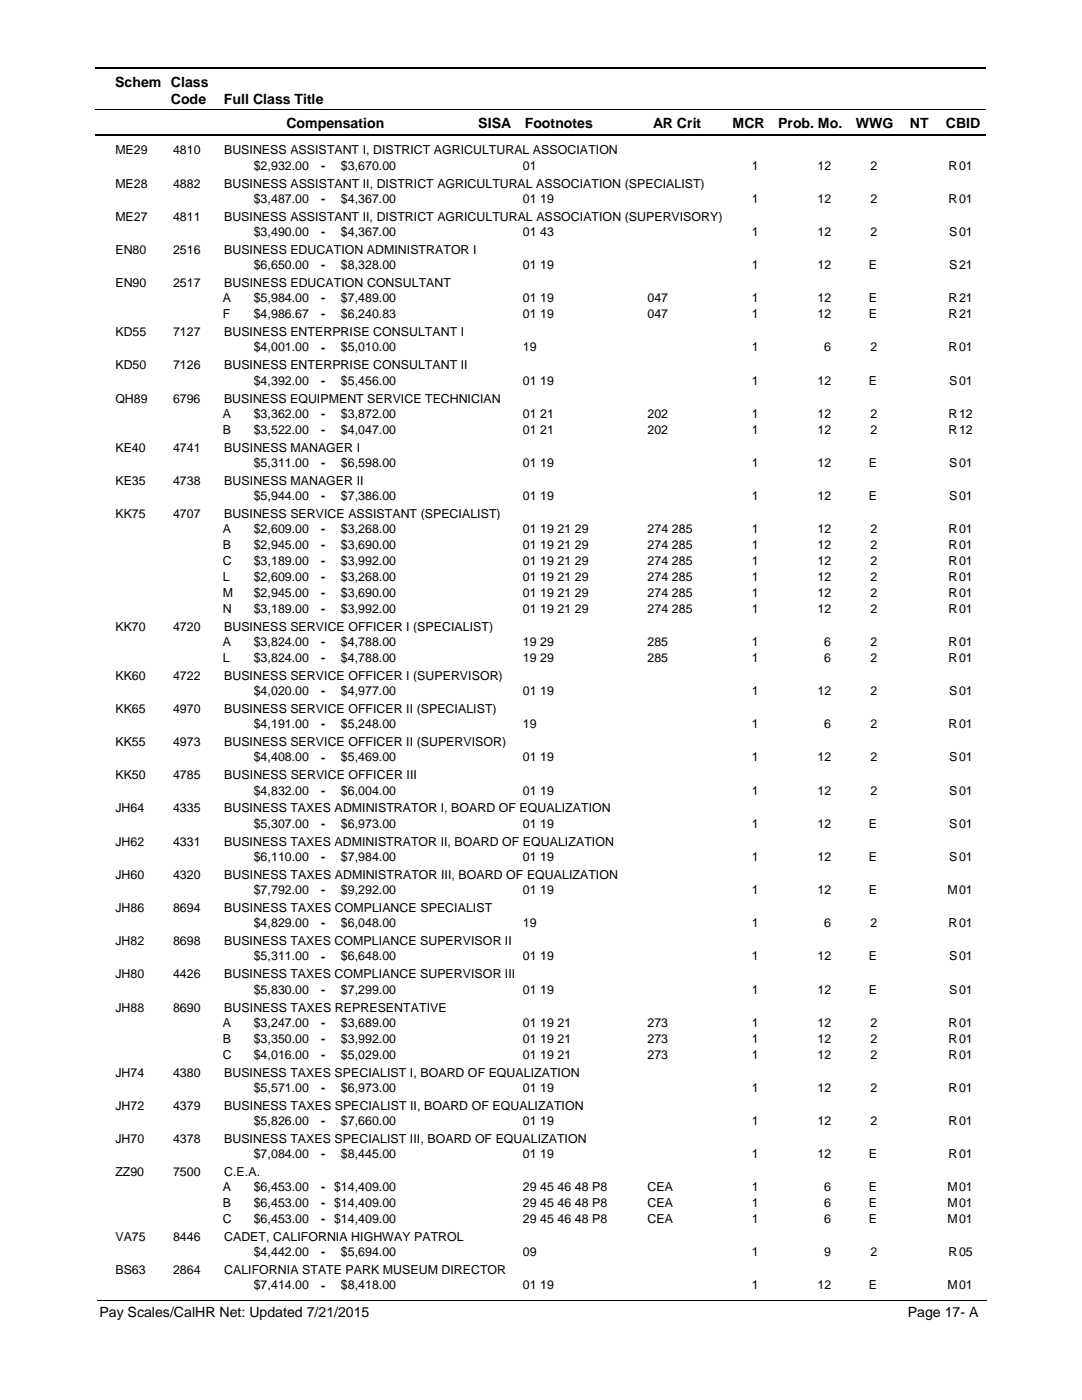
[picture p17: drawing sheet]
<svg xmlns="http://www.w3.org/2000/svg" width="216mm" height="279mm" viewBox="0 0 216 279" stroke-linecap="round" stroke-linejoin="round" font-family="sans-serif">
<defs><g id="words">
<g font-size="2.8">
<text x="23" y="17.3">Schem Class</text>
<text x="34.1" y="20.7">Code</text>
<text x="44.7" y="20.7">Full Class Title</text>
<text x="57.2" y="25.6">Compensation</text>
<text x="95.4" y="25.6">SISA</text>
<text x="104.7" y="25.6">Footnotes</text>
<text x="130.3" y="25.6">AR Crit</text>
<text x="146.2" y="25.6">MCR</text>
<text x="155.3" y="25.6">Prob. Mo.</text>
<text x="170.8" y="25.6">WWG</text>
<text x="181.5" y="25.6">NT</text>
<text x="188.7" y="25.6">CBID</text>
<text x="19.9" y="262.9">Pay Scales/CalHR Net: Updated 7/21/2015</text>
<text x="181.1" y="262.9">Page 17- A</text>
</g>
<g font-size="2.5">
<text x="23" y="30.8">ME29</text>
<text x="34.5" y="30.8">4810</text>
<text x="44.7" y="30.8">BUSINESS ASSISTANT I, DISTRICT AGRICULTURAL ASSOCIATION</text>
<text x="50.6" y="33.9">$2,932.00</text>
<text x="64.1" y="33.9">-</text>
<text x="68" y="33.9">$3,670.00</text>
<text x="104.3" y="33.9">01</text>
<text x="150" y="33.9">1</text>
<text x="163.1" y="33.9">12</text>
<text x="173.7" y="33.9">2</text>
<text x="189.3" y="33.9">R</text>
<text x="191.4" y="33.9">01</text>
<text x="23" y="37.4">ME28</text>
<text x="34.5" y="37.4">4882</text>
<text x="44.7" y="37.4">BUSINESS ASSISTANT II, DISTRICT AGRICULTURAL ASSOCIATION (SPECIALIST)</text>
<text x="50.6" y="40.5">$3,487.00</text>
<text x="64.1" y="40.5">-</text>
<text x="68" y="40.5">$4,367.00</text>
<text x="104.3" y="40.5">01 19</text>
<text x="150" y="40.5">1</text>
<text x="163.1" y="40.5">12</text>
<text x="173.7" y="40.5">2</text>
<text x="189.3" y="40.5">R</text>
<text x="191.4" y="40.5">01</text>
<text x="23" y="44">ME27</text>
<text x="34.5" y="44">4811</text>
<text x="44.7" y="44">BUSINESS ASSISTANT II, DISTRICT AGRICULTURAL ASSOCIATION (SUPERVISORY)</text>
<text x="50.6" y="47.1">$3,490.00</text>
<text x="64.1" y="47.1">-</text>
<text x="68" y="47.1">$4,367.00</text>
<text x="104.3" y="47.1">01 43</text>
<text x="150" y="47.1">1</text>
<text x="163.1" y="47.1">12</text>
<text x="173.7" y="47.1">2</text>
<text x="189.4" y="47.1">S</text>
<text x="191.4" y="47.1">01</text>
<text x="23" y="50.7">EN80</text>
<text x="34.5" y="50.7">2516</text>
<text x="44.7" y="50.7">BUSINESS EDUCATION ADMINISTRATOR I</text>
<text x="50.6" y="53.7">$6,650.00</text>
<text x="64.1" y="53.8">-</text>
<text x="68" y="53.7">$8,328.00</text>
<text x="104.3" y="53.7">01 19</text>
<text x="150" y="53.7">1</text>
<text x="163.1" y="53.7">12</text>
<text x="173.4" y="53.7">E</text>
<text x="189.4" y="53.7">S</text>
<text x="191.4" y="53.7">21</text>
<text x="23" y="57.3">EN90</text>
<text x="34.5" y="57.3">2517</text>
<text x="44.7" y="57.3">BUSINESS EDUCATION CONSULTANT</text>
<text x="44.5" y="60.3">A</text>
<text x="44.5" y="63.5">F</text>
<text x="50.6" y="60.3">$5,984.00</text>
<text x="50.6" y="63.5">$4,986.67</text>
<text x="64.1" y="60.4">-</text>
<text x="64.1" y="63.5">-</text>
<text x="68" y="60.3">$7,489.00</text>
<text x="68" y="63.5">$6,240.83</text>
<text x="104.3" y="60.3">01 19</text>
<text x="104.3" y="63.5">01 19</text>
<text x="129.2" y="60.3">047</text>
<text x="129.2" y="63.5">047</text>
<text x="150" y="60.3">1</text>
<text x="150" y="63.5">1</text>
<text x="163.1" y="60.3">12</text>
<text x="163.1" y="63.5">12</text>
<text x="173.4" y="60.3">E</text>
<text x="173.4" y="63.5">E</text>
<text x="189.3" y="60.3">R</text>
<text x="189.3" y="63.5">R</text>
<text x="191.4" y="60.3">21</text>
<text x="191.4" y="63.5">21</text>
<text x="23" y="67.1">KD55</text>
<text x="34.5" y="67.1">7127</text>
<text x="44.7" y="67.1">BUSINESS ENTERPRISE CONSULTANT I</text>
<text x="50.6" y="70.1">$4,001.00</text>
<text x="64.1" y="70.2">-</text>
<text x="68" y="70.1">$5,010.00</text>
<text x="104.3" y="70.1">19</text>
<text x="150" y="70.1">1</text>
<text x="164.5" y="70.1">6</text>
<text x="173.7" y="70.1">2</text>
<text x="189.3" y="70.1">R</text>
<text x="191.4" y="70.1">01</text>
<text x="23" y="73.7">KD50</text>
<text x="34.5" y="73.7">7126</text>
<text x="44.7" y="73.7">BUSINESS ENTERPRISE CONSULTANT II</text>
<text x="50.6" y="76.8">$4,392.00</text>
<text x="64.1" y="76.8">-</text>
<text x="68" y="76.8">$5,456.00</text>
<text x="104.3" y="76.8">01 19</text>
<text x="150" y="76.8">1</text>
<text x="163.1" y="76.8">12</text>
<text x="173.4" y="76.8">E</text>
<text x="189.4" y="76.8">S</text>
<text x="191.4" y="76.8">01</text>
<text x="23" y="80.3">QH89</text>
<text x="34.5" y="80.3">6796</text>
<text x="44.5" y="83.4">A</text>
<text x="44.7" y="80.3">BUSINESS EQUIPMENT SERVICE TECHNICIAN</text>
<text x="50.6" y="83.4">$3,362.00</text>
<text x="64.1" y="83.4">-</text>
<text x="68" y="83.4">$3,872.00</text>
<text x="104.3" y="83.4">01 21</text>
<text x="129.2" y="83.4">202</text>
<text x="150" y="83.4">1</text>
<text x="163.1" y="83.4">12</text>
<text x="173.7" y="83.4">2</text>
<text x="189.3" y="83.4">R</text>
<text x="191.4" y="83.4">12</text>
<text x="44.5" y="86.6">B</text>
<text x="50.6" y="86.6">$3,522.00</text>
<text x="64.1" y="86.6">-</text>
<text x="68" y="86.6">$4,047.00</text>
<text x="104.3" y="86.6">01 21</text>
<text x="129.2" y="86.6">202</text>
<text x="150" y="86.6">1</text>
<text x="163.1" y="86.6">12</text>
<text x="173.7" y="86.6">2</text>
<text x="189.3" y="86.6">R</text>
<text x="191.4" y="86.6">12</text>
<text x="23" y="90.1">KE40</text>
<text x="34.5" y="90.1">4741</text>
<text x="44.7" y="90.1">BUSINESS MANAGER I</text>
<text x="50.6" y="93.2">$5,311.00</text>
<text x="64.1" y="93.2">-</text>
<text x="68" y="93.2">$6,598.00</text>
<text x="104.3" y="93.2">01 19</text>
<text x="150" y="93.2">1</text>
<text x="163.1" y="93.2">12</text>
<text x="173.4" y="93.2">E</text>
<text x="189.4" y="93.2">S</text>
<text x="191.4" y="93.2">01</text>
<text x="23" y="96.8">KE35</text>
<text x="34.5" y="96.8">4738</text>
<text x="44.7" y="96.8">BUSINESS MANAGER II</text>
<text x="50.6" y="99.8">$5,944.00</text>
<text x="64.1" y="99.8">-</text>
<text x="68" y="99.8">$7,386.00</text>
<text x="104.3" y="99.8">01 19</text>
<text x="150" y="99.8">1</text>
<text x="163.1" y="99.8">12</text>
<text x="173.4" y="99.8">E</text>
<text x="189.4" y="99.8">S</text>
<text x="191.4" y="99.8">01</text>
<text x="23" y="103.4">KK75</text>
<text x="34.5" y="103.4">4707</text>
<text x="44.5" y="106.4">A</text>
<text x="44.7" y="103.4">BUSINESS SERVICE ASSISTANT (SPECIALIST)</text>
<text x="50.6" y="106.4">$2,609.00</text>
<text x="64.1" y="106.4">-</text>
<text x="68" y="106.4">$3,268.00</text>
<text x="104.3" y="106.4">01 19 21 29</text>
<text x="129.2" y="106.4">274 285</text>
<text x="150" y="106.4">1</text>
<text x="163.1" y="106.4">12</text>
<text x="173.7" y="106.4">2</text>
<text x="189.3" y="106.4">R</text>
<text x="191.4" y="106.4">01</text>
<text x="44.5" y="109.6">B</text>
<text x="44.5" y="112.8">C</text>
<text x="50.6" y="109.6">$2,945.00</text>
<text x="50.6" y="112.8">$3,189.00</text>
<text x="64.1" y="109.6">-</text>
<text x="64.1" y="112.8">-</text>
<text x="68" y="109.6">$3,690.00</text>
<text x="68" y="112.8">$3,992.00</text>
<text x="104.3" y="109.6">01 19 21 29</text>
<text x="104.3" y="112.8">01 19 21 29</text>
<text x="129.2" y="109.6">274 285</text>
<text x="129.2" y="112.8">274 285</text>
<text x="150" y="112.8">1</text>
<text x="150" y="109.6">1</text>
<text x="163.1" y="109.6">12</text>
<text x="163.1" y="112.8">12</text>
<text x="173.7" y="109.6">2</text>
<text x="173.7" y="112.8">2</text>
<text x="189.3" y="112.8">R</text>
<text x="189.3" y="109.6">R</text>
<text x="191.4" y="109.6">01</text>
<text x="191.4" y="112.8">01</text>
<text x="44.5" y="115.9">L</text>
<text x="44.5" y="119.1">M</text>
<text x="50.6" y="115.9">$2,609.00</text>
<text x="50.6" y="119.1">$2,945.00</text>
<text x="64.1" y="116">-</text>
<text x="64.1" y="119.1">-</text>
<text x="68" y="119.1">$3,690.00</text>
<text x="68" y="115.9">$3,268.00</text>
<text x="104.3" y="119.1">01 19 21 29</text>
<text x="104.3" y="115.9">01 19 21 29</text>
<text x="129.2" y="119.1">274 285</text>
<text x="129.2" y="115.9">274 285</text>
<text x="150" y="115.9">1</text>
<text x="150" y="119.1">1</text>
<text x="163.1" y="115.9">12</text>
<text x="163.1" y="119.1">12</text>
<text x="173.7" y="119.1">2</text>
<text x="173.7" y="115.9">2</text>
<text x="189.3" y="115.9">R</text>
<text x="189.3" y="119.1">R</text>
<text x="191.4" y="115.9">01</text>
<text x="191.4" y="119.1">01</text>
<text x="23" y="125.9">KK70</text>
<text x="34.5" y="125.9">4720</text>
<text x="44.5" y="122.3">N</text>
<text x="44.7" y="125.9">BUSINESS SERVICE OFFICER I (SPECIALIST)</text>
<text x="50.6" y="122.3">$3,189.00</text>
<text x="64.1" y="122.3">-</text>
<text x="68" y="122.3">$3,992.00</text>
<text x="104.3" y="122.3">01 19 21 29</text>
<text x="129.2" y="122.3">274 285</text>
<text x="150" y="122.3">1</text>
<text x="163.1" y="122.3">12</text>
<text x="173.7" y="122.3">2</text>
<text x="189.3" y="122.3">R</text>
<text x="191.4" y="122.3">01</text>
<text x="44.5" y="128.9">A</text>
<text x="50.6" y="128.9">$3,824.00</text>
<text x="64.1" y="128.9">-</text>
<text x="68" y="128.9">$4,788.00</text>
<text x="104.3" y="128.9">19 29</text>
<text x="129.2" y="128.9">285</text>
<text x="150" y="128.9">1</text>
<text x="164.5" y="128.9">6</text>
<text x="173.7" y="128.9">2</text>
<text x="189.3" y="128.9">R</text>
<text x="191.4" y="128.9">01</text>
<text x="23" y="135.7">KK60</text>
<text x="34.5" y="135.7">4722</text>
<text x="44.5" y="132.1">L</text>
<text x="44.7" y="135.7">BUSINESS SERVICE OFFICER I (SUPERVISOR)</text>
<text x="50.6" y="132.1">$3,824.00</text>
<text x="64.1" y="132.1">-</text>
<text x="68" y="132.1">$4,788.00</text>
<text x="104.3" y="132.1">19 29</text>
<text x="129.2" y="132.1">285</text>
<text x="150" y="132.1">1</text>
<text x="164.5" y="132.1">6</text>
<text x="173.7" y="132.1">2</text>
<text x="189.3" y="132.1">R</text>
<text x="191.4" y="132.1">01</text>
<text x="23" y="142.3">KK65</text>
<text x="34.5" y="142.3">4970</text>
<text x="44.7" y="142.3">BUSINESS SERVICE OFFICER II (SPECIALIST)</text>
<text x="50.6" y="138.7">$4,020.00</text>
<text x="64.1" y="138.7">-</text>
<text x="68" y="138.7">$4,977.00</text>
<text x="104.3" y="138.7">01 19</text>
<text x="150" y="138.7">1</text>
<text x="163.1" y="138.7">12</text>
<text x="173.7" y="138.7">2</text>
<text x="189.4" y="138.7">S</text>
<text x="191.4" y="138.7">01</text>
<text x="23" y="148.9">KK55</text>
<text x="34.5" y="148.9">4973</text>
<text x="44.7" y="148.9">BUSINESS SERVICE OFFICER II (SUPERVISOR)</text>
<text x="50.6" y="145.3">$4,191.00</text>
<text x="64.1" y="145.3">-</text>
<text x="68" y="145.3">$5,248.00</text>
<text x="104.3" y="145.3">19</text>
<text x="150" y="145.3">1</text>
<text x="164.5" y="145.3">6</text>
<text x="173.7" y="145.3">2</text>
<text x="189.3" y="145.3">R</text>
<text x="191.4" y="145.3">01</text>
<text x="23" y="155.5">KK50</text>
<text x="34.5" y="155.5">4785</text>
<text x="44.7" y="155.5">BUSINESS SERVICE OFFICER III</text>
<text x="50.6" y="152">$4,408.00</text>
<text x="64.1" y="152">-</text>
<text x="68" y="152">$5,469.00</text>
<text x="104.3" y="152">01 19</text>
<text x="150" y="152">1</text>
<text x="163.1" y="152">12</text>
<text x="173.7" y="152">2</text>
<text x="189.4" y="152">S</text>
<text x="191.4" y="152">01</text>
<text x="50.6" y="158.6">$4,832.00</text>
<text x="64.1" y="158.6">-</text>
<text x="68" y="158.6">$6,004.00</text>
<text x="104.3" y="158.6">01 19</text>
<text x="150" y="158.6">1</text>
<text x="163.1" y="158.6">12</text>
<text x="173.7" y="158.6">2</text>
<text x="189.4" y="158.6">S</text>
<text x="191.4" y="158.6">01</text>
<text x="23" y="162.1">JH64</text>
<text x="34.5" y="162.1">4335</text>
<text x="44.7" y="162.1">BUSINESS TAXES ADMINISTRATOR I, BOARD OF EQUALIZATION</text>
<text x="50.6" y="165.2">$5,307.00</text>
<text x="64.1" y="165.2">-</text>
<text x="68" y="165.2">$6,973.00</text>
<text x="104.3" y="165.2">01 19</text>
<text x="150" y="165.2">1</text>
<text x="163.1" y="165.2">12</text>
<text x="173.4" y="165.2">E</text>
<text x="189.4" y="165.2">S</text>
<text x="191.4" y="165.2">01</text>
<text x="23" y="168.8">JH62</text>
<text x="34.5" y="168.8">4331</text>
<text x="44.7" y="168.8">BUSINESS TAXES ADMINISTRATOR II, BOARD OF EQUALIZATION</text>
<text x="50.6" y="171.8">$6,110.00</text>
<text x="64.1" y="171.9">-</text>
<text x="68" y="171.8">$7,984.00</text>
<text x="104.3" y="171.8">01 19</text>
<text x="150" y="171.8">1</text>
<text x="163.1" y="171.8">12</text>
<text x="173.4" y="171.8">E</text>
<text x="189.4" y="171.8">S</text>
<text x="191.4" y="171.8">01</text>
<text x="23" y="175.4">JH60</text>
<text x="34.5" y="175.4">4320</text>
<text x="44.7" y="175.4">BUSINESS TAXES ADMINISTRATOR III, BOARD OF EQUALIZATION</text>
<text x="50.6" y="178.4">$7,792.00</text>
<text x="64.1" y="178.5">-</text>
<text x="68" y="178.4">$9,292.00</text>
<text x="104.3" y="178.4">01 19</text>
<text x="150" y="178.4">1</text>
<text x="163.1" y="178.4">12</text>
<text x="173.4" y="178.4">E</text>
<text x="189.1" y="178.4">M</text>
<text x="191.4" y="178.4">01</text>
<text x="23" y="182">JH86</text>
<text x="34.5" y="182">8694</text>
<text x="44.7" y="182">BUSINESS TAXES COMPLIANCE SPECIALIST</text>
<text x="50.6" y="185">$4,829.00</text>
<text x="64.1" y="185.1">-</text>
<text x="68" y="185">$6,048.00</text>
<text x="104.3" y="185">19</text>
<text x="150" y="185">1</text>
<text x="164.5" y="185">6</text>
<text x="173.7" y="185">2</text>
<text x="189.3" y="185">R</text>
<text x="191.4" y="185">01</text>
<text x="23" y="188.6">JH82</text>
<text x="34.5" y="188.6">8698</text>
<text x="44.7" y="188.6">BUSINESS TAXES COMPLIANCE SUPERVISOR II</text>
<text x="50.6" y="191.7">$5,311.00</text>
<text x="64.1" y="191.7">-</text>
<text x="68" y="191.7">$6,648.00</text>
<text x="104.3" y="191.7">01 19</text>
<text x="150" y="191.7">1</text>
<text x="163.1" y="191.7">12</text>
<text x="173.4" y="191.7">E</text>
<text x="189.4" y="191.7">S</text>
<text x="191.4" y="191.7">01</text>
<text x="23" y="195.3">JH80</text>
<text x="34.5" y="195.3">4426</text>
<text x="44.7" y="195.3">BUSINESS TAXES COMPLIANCE SUPERVISOR III</text>
<text x="23" y="201.9">JH88</text>
<text x="34.5" y="201.9">8690</text>
<text x="44.7" y="201.9">BUSINESS TAXES REPRESENTATIVE</text>
<text x="50.6" y="198.3">$5,830.00</text>
<text x="64.1" y="198.3">-</text>
<text x="68" y="198.3">$7,299.00</text>
<text x="104.3" y="198.3">01 19</text>
<text x="150" y="198.3">1</text>
<text x="163.1" y="198.3">12</text>
<text x="173.4" y="198.3">E</text>
<text x="189.4" y="198.3">S</text>
<text x="191.4" y="198.3">01</text>
<text x="44.5" y="204.9">A</text>
<text x="44.5" y="208.1">B</text>
<text x="50.6" y="204.9">$3,247.00</text>
<text x="50.6" y="208.1">$3,350.00</text>
<text x="64.1" y="204.9">-</text>
<text x="64.1" y="208.1">-</text>
<text x="68" y="208.1">$3,992.00</text>
<text x="68" y="204.9">$3,689.00</text>
<text x="104.3" y="208.1">01 19 21</text>
<text x="104.3" y="204.9">01 19 21</text>
<text x="129.2" y="208.1">273</text>
<text x="129.2" y="204.9">273</text>
<text x="150" y="204.9">1</text>
<text x="150" y="208.1">1</text>
<text x="163.1" y="204.9">12</text>
<text x="163.1" y="208.1">12</text>
<text x="173.7" y="208.1">2</text>
<text x="173.7" y="204.9">2</text>
<text x="189.3" y="204.9">R</text>
<text x="189.3" y="208.1">R</text>
<text x="191.4" y="204.9">01</text>
<text x="191.4" y="208.1">01</text>
<text x="23" y="214.8">JH74</text>
<text x="34.5" y="214.8">4380</text>
<text x="44.5" y="211.3">C</text>
<text x="44.7" y="214.8">BUSINESS TAXES SPECIALIST I, BOARD OF EQUALIZATION</text>
<text x="50.6" y="211.3">$4,016.00</text>
<text x="64.1" y="211.3">-</text>
<text x="68" y="211.3">$5,029.00</text>
<text x="104.3" y="211.3">01 19 21</text>
<text x="129.2" y="211.3">273</text>
<text x="150" y="211.3">1</text>
<text x="163.1" y="211.3">12</text>
<text x="173.7" y="211.3">2</text>
<text x="189.3" y="211.3">R</text>
<text x="191.4" y="211.3">01</text>
<text x="23" y="221.5">JH72</text>
<text x="34.5" y="221.5">4379</text>
<text x="44.7" y="221.5">BUSINESS TAXES SPECIALIST II, BOARD OF EQUALIZATION</text>
<text x="50.6" y="217.9">$5,571.00</text>
<text x="64.1" y="217.9">-</text>
<text x="68" y="217.9">$6,973.00</text>
<text x="104.3" y="217.9">01 19</text>
<text x="150" y="217.9">1</text>
<text x="163.1" y="217.9">12</text>
<text x="173.7" y="217.9">2</text>
<text x="189.3" y="217.9">R</text>
<text x="191.4" y="217.9">01</text>
<text x="50.6" y="224.5">$5,826.00</text>
<text x="64.1" y="224.5">-</text>
<text x="68" y="224.5">$7,660.00</text>
<text x="104.3" y="224.5">01 19</text>
<text x="150" y="224.5">1</text>
<text x="163.1" y="224.5">12</text>
<text x="173.7" y="224.5">2</text>
<text x="189.3" y="224.5">R</text>
<text x="191.4" y="224.5">01</text>
<text x="23" y="228.1">JH70</text>
<text x="34.5" y="228.1">4378</text>
<text x="44.7" y="228.1">BUSINESS TAXES SPECIALIST III, BOARD OF EQUALIZATION</text>
<text x="50.6" y="231.1">$7,084.00</text>
<text x="64.1" y="231.2">-</text>
<text x="68" y="231.1">$8,445.00</text>
<text x="104.3" y="231.1">01 19</text>
<text x="150" y="231.1">1</text>
<text x="163.1" y="231.1">12</text>
<text x="173.4" y="231.1">E</text>
<text x="189.3" y="231.1">R</text>
<text x="191.4" y="231.1">01</text>
<text x="23" y="234.7">ZZ90</text>
<text x="34.5" y="234.7">7500</text>
<text x="44.5" y="237.8">A</text>
<text x="44.7" y="234.7">C.E.A.</text>
<text x="50.6" y="237.8">$6,453.00</text>
<text x="64.1" y="237.8">- $14,409.00</text>
<text x="104.3" y="237.8">29 45 46 48 P8</text>
<text x="129.2" y="237.8">CEA</text>
<text x="150" y="237.8">1</text>
<text x="164.5" y="237.8">6</text>
<text x="173.4" y="237.8">E</text>
<text x="189.1" y="237.8">M</text>
<text x="191.4" y="237.8">01</text>
<text x="44.5" y="240.9">B</text>
<text x="44.5" y="244.1">C</text>
<text x="50.6" y="240.9">$6,453.00</text>
<text x="50.6" y="244.1">$6,453.00</text>
<text x="64.1" y="241">- $14,409.00</text>
<text x="64.1" y="244.1">- $14,409.00</text>
<text x="104.3" y="240.9">29 45 46 48 P8</text>
<text x="104.3" y="244.1">29 45 46 48 P8</text>
<text x="129.2" y="240.9">CEA</text>
<text x="129.2" y="244.1">CEA</text>
<text x="150" y="240.9">1</text>
<text x="150" y="244.1">1</text>
<text x="164.5" y="240.9">6</text>
<text x="164.5" y="244.1">6</text>
<text x="173.4" y="240.9">E</text>
<text x="173.4" y="244.1">E</text>
<text x="189.1" y="240.9">M</text>
<text x="189.1" y="244.1">M</text>
<text x="191.4" y="240.9">01</text>
<text x="191.4" y="244.1">01</text>
<text x="23" y="247.7">VA75</text>
<text x="34.5" y="247.7">8446</text>
<text x="44.7" y="247.7">CADET, CALIFORNIA HIGHWAY PATROL</text>
<text x="50.6" y="250.7">$4,442.00</text>
<text x="64.1" y="250.7">-</text>
<text x="68" y="250.7">$5,694.00</text>
<text x="104.3" y="250.7">09</text>
<text x="150" y="250.7">1</text>
<text x="164.5" y="250.7">9</text>
<text x="173.7" y="250.7">2</text>
<text x="189.3" y="250.7">R</text>
<text x="191.4" y="250.7">05</text>
<text x="23" y="254.3">BS63</text>
<text x="34.5" y="254.3">2864</text>
<text x="44.7" y="254.3">CALIFORNIA STATE PARK MUSEUM DIRECTOR</text>
<text x="50.6" y="257.3">$7,414.00</text>
<text x="64.1" y="257.4">-</text>
<text x="68" y="257.3">$8,418.00</text>
<text x="104.3" y="257.3">01 19</text>
<text x="150" y="257.3">1</text>
<text x="163.1" y="257.3">12</text>
<text x="173.4" y="257.3">E</text>
<text x="189.1" y="257.3">M</text>
<text x="191.4" y="257.3">01</text>
</g>
</g></defs>
<path d="M19 13.5h177.8M19 27h177.8" fill="none" stroke="#000" stroke-width=".36"/>
<path d="M19 21.8h177.8" fill="none" stroke="#000" stroke-width=".2"/>
<g fill="#fff">
<path d="M46.9 31.2h16.3v3h-16.3z"/>
<path d="M191 31.2h4.2v3h-4.2z"/>
<path d="M46.9 37.8h16.3v3h-16.3z"/>
<path d="M191 37.8h4.2v3h-4.2z"/>
<path d="M46.9 44.5h16.3v3h-16.3z"/>
<path d="M191 44.5h4.2v3h-4.2z"/>
<path d="M46.9 51.1h16.3v3h-16.3z"/>
<path d="M191 51.1h4.2v3h-4.2z"/>
<path d="M46.9 57.7h16.3v3h-16.3z"/>
<path d="M191 57.7h4.2v3h-4.2z"/>
<path d="M46.9 60.9h16.3v3h-16.3z"/>
<path d="M191 60.9h4.2v3h-4.2z"/>
<path d="M46.9 67.5h16.3v3h-16.3z"/>
<path d="M191 67.5h4.2v3h-4.2z"/>
<path d="M46.9 74.1h16.3v3h-16.3z"/>
<path d="M191 74.1h4.2v3h-4.2z"/>
<path d="M46.9 80.8h16.3v2.9h-16.3z"/>
<path d="M191 80.8h4.2v2.9h-4.2z"/>
<path d="M46.9 83.9h16.3v3h-16.3z"/>
<path d="M191 83.9h4.2v3h-4.2z"/>
<path d="M46.9 90.6h16.3v2.9h-16.3z"/>
<path d="M191 90.6h4.2v2.9h-4.2z"/>
<path d="M46.9 97.2h16.3v3h-16.3z"/>
<path d="M191 97.2h4.2v3h-4.2z"/>
<path d="M46.9 103.8h16.3v3h-16.3z"/>
<path d="M191 103.8h4.2v3h-4.2z"/>
<path d="M46.9 107h16.3v2.9h-16.3z"/>
<path d="M191 107h4.2v2.9h-4.2z"/>
<path d="M46.9 110.1h16.3v3h-16.3z"/>
<path d="M191 110.1h4.2v3h-4.2z"/>
<path d="M46.9 113.3h16.3v3h-16.3z"/>
<path d="M191 113.3h4.2v3h-4.2z"/>
<path d="M46.9 116.5h16.3v2.9h-16.3z"/>
<path d="M191 116.5h4.2v2.9h-4.2z"/>
<path d="M46.9 119.7h16.3v2.9h-16.3z"/>
<path d="M191 119.7h4.2v2.9h-4.2z"/>
<path d="M46.9 126.3h16.3v3h-16.3z"/>
<path d="M191 126.3h4.2v3h-4.2z"/>
<path d="M46.9 129.5h16.3v2.9h-16.3z"/>
<path d="M191 129.5h4.2v2.9h-4.2z"/>
<path d="M46.9 136.1h16.3v2.9h-16.3z"/>
<path d="M191 136.1h4.2v2.9h-4.2z"/>
<path d="M46.9 142.7h16.3v3h-16.3z"/>
<path d="M191 142.7h4.2v3h-4.2z"/>
<path d="M46.9 149.3h16.3v3h-16.3z"/>
<path d="M191 149.3h4.2v3h-4.2z"/>
<path d="M46.9 155.9h16.3v3h-16.3z"/>
<path d="M191 155.9h4.2v3h-4.2z"/>
<path d="M46.9 162.6h16.3v2.9h-16.3z"/>
<path d="M191 162.6h4.2v2.9h-4.2z"/>
<path d="M46.9 169.2h16.3v3h-16.3z"/>
<path d="M191 169.2h4.2v3h-4.2z"/>
<path d="M46.9 175.8h16.3v3h-16.3z"/>
<path d="M191 175.8h4.2v3h-4.2z"/>
<path d="M46.9 182.4h16.3v3h-16.3z"/>
<path d="M191 182.4h4.2v3h-4.2z"/>
<path d="M46.9 189.1h16.3v2.9h-16.3z"/>
<path d="M191 189.1h4.2v2.9h-4.2z"/>
<path d="M46.9 195.7h16.3v2.9h-16.3z"/>
<path d="M191 195.7h4.2v2.9h-4.2z"/>
<path d="M46.9 202.3h16.3v3h-16.3z"/>
<path d="M191 202.3h4.2v3h-4.2z"/>
<path d="M46.9 205.5h16.3v2.9h-16.3z"/>
<path d="M191 205.5h4.2v2.9h-4.2z"/>
<path d="M46.9 208.6h16.3v3h-16.3z"/>
<path d="M191 208.6h4.2v3h-4.2z"/>
<path d="M46.9 215.3h16.3v2.9h-16.3z"/>
<path d="M191 215.3h4.2v2.9h-4.2z"/>
<path d="M46.9 221.9h16.3v3h-16.3z"/>
<path d="M191 221.9h4.2v3h-4.2z"/>
<path d="M46.9 228.5h16.3v3h-16.3z"/>
<path d="M191 228.5h4.2v3h-4.2z"/>
<path d="M46.9 235.1h16.3v3h-16.3z"/>
<path d="M191 235.1h4.2v3h-4.2z"/>
<path d="M46.9 238.3h16.3v3h-16.3z"/>
<path d="M191 238.3h4.2v3h-4.2z"/>
<path d="M46.9 241.5h16.3v3h-16.3z"/>
<path d="M191 241.5h4.2v3h-4.2z"/>
<path d="M46.9 248.1h16.3v3h-16.3z"/>
<path d="M191 248.1h4.2v3h-4.2z"/>
<path d="M46.9 254.7h16.3v3h-16.3z"/>
<path d="M191 254.7h4.2v3h-4.2z"/>
</g>
<path d="M19.4 259.6h177.4" fill="none" stroke="#000" stroke-width=".2"/>
<use href="#words"/>
</svg>
